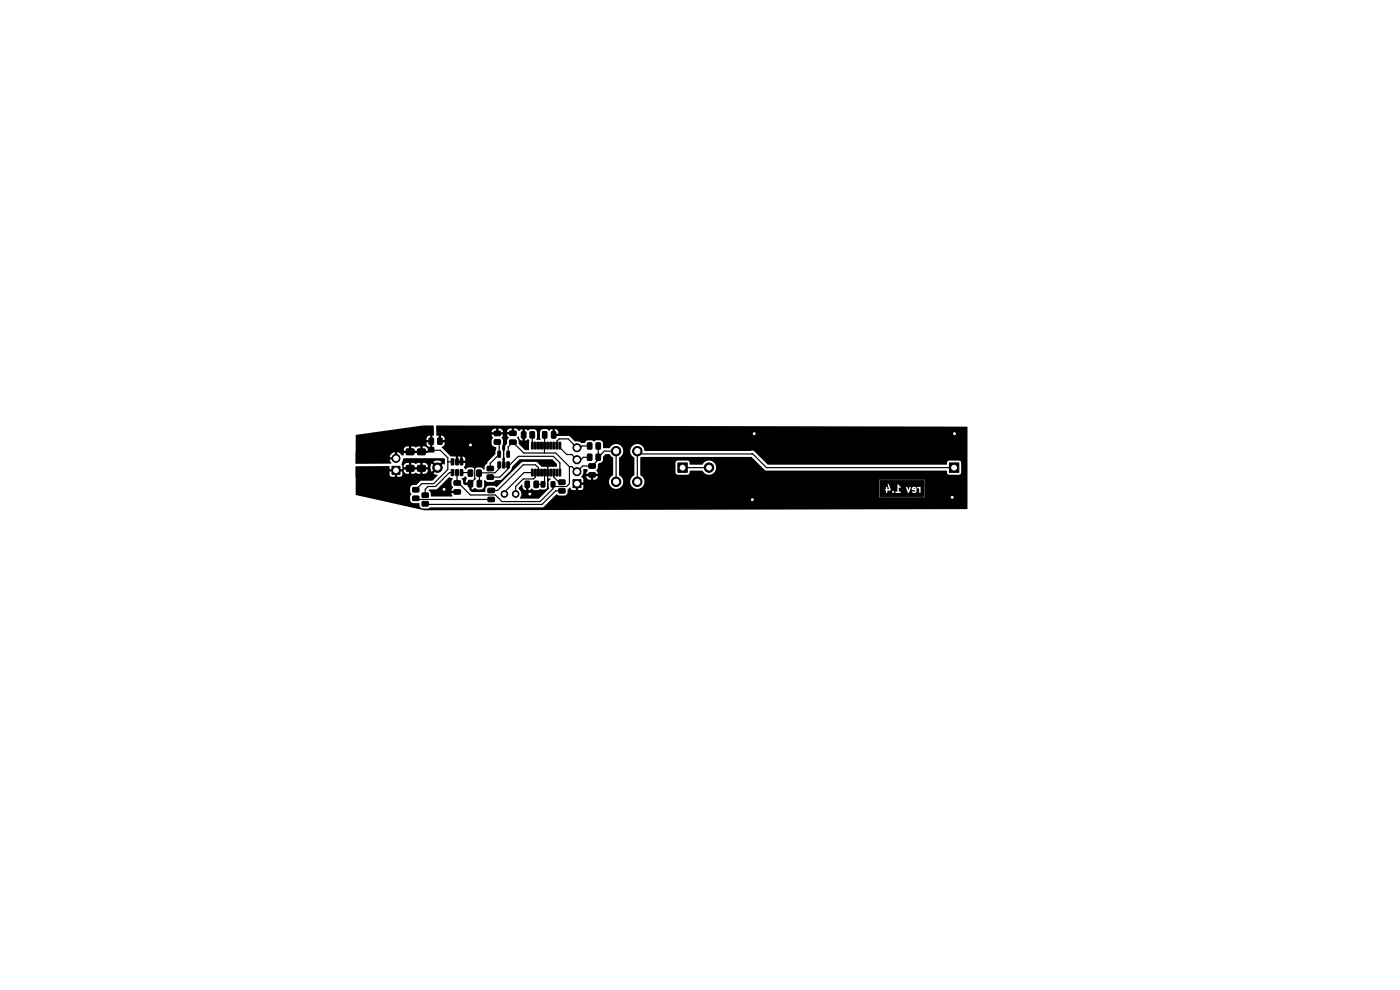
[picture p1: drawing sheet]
<svg xmlns="http://www.w3.org/2000/svg" width="297mm" height="210mm" viewBox="0 0 297 210" stroke-linecap="round" stroke-linejoin="round" font-family="sans-serif">
<g fill="#000">
<path d="M75.5 92.3l14.2-2h2.2l.2 2-.4 .1v.9h-.5v-.9a.7 .7 0 0 0-.7 .7v.3l1.2-.1v1.5h-.5v-.9h-.7v.2a.74 .74 0 0 0 .7 .7h.9l.1 .8h-1.4a.76 .76 0 0 0-.8-.9h-.3v.9h-.5l-.1-.9h-.5l-.4 .2-.4-.2h-.5v.9h-.5l-.1-.9h-.3a.76 .76 0 0 0-.7 .9h6.5v.3l-.1 .1-1.4 .1h-5v.4a.53 .53 0 0 1-.8-.3l-.6-.3v1.1h-.5v-1.1a1.27 1.27 0 0 0-1.1 1.1h1.6v.4l-.2 .1h-1.4l.3 .7-.1 .2h-7.4zM75.4 99l7.1-.1 .2 .6h2.6v-.7l-.1-.3 .5-1.3h8.5l.2 .8h-.7a1.47 1.47 0 0 0-1.8 0l.9 .8 .9-.8h.7v.4l-.2 .2-.2-.3-.8 .9h-.7l-.9-.9-.3 .8h-.5l-.3-.7-.8-.2v.9h-.5l-.1-.9h-.5l-.4 .2-.4-.2h-.5v.9h-.5l-.1-.9h-.3a.74 .74 0 0 0-.7 .9h5.6l.1 .7h-.6l-.1-.2h-1v.9h-.5l-.1-.9h-1.8v.9h-.5l-.1-.9h-1a.74 .74 0 0 0 .6 .9h1.4l.5-.2 .5 .2h1.4l.5-.3 .2-.4h.6l.2 .3 .9-.9h.7l-1.3 1.2 .6 .3h-7.1l-.1-.7h-1v1.1h-.5l-.1-1.1h-1v.9l.4 .2h1.9l.4-.4 7.4 .1-1.1 1.2h-2.4l-1 .9h-.7l-.4 .3-.2 1 .3 .6-.3 .5 .1 1 .5 .4 1.4 .1a.88 .88 0 0 0 .7 1.1h1.1l.5-.3h23.9l2.9-2.8 .5 .3h1.4l.3-.4 .1-.9 .5-.4 .4 .5h.8l.1-1.5 1.5-.1v-.7l-.4-.5 .4-.6v-.8l.2-.2h.6l.2 .2-.3 .8h2.4l-.3-.7 .3-.5v-.8l.3-.3a.76 .76 0 0 0 .8-.7v-.6l.6-.6h.8l.8 .8v3.7l-.4 .2h-3.8v.7h-.5l-.1-.7h-.9a.73 .73 0 0 0 .7 .8l1.3-.1 .3-.2 .1-.5 2.9 .1a1.5 1.5 0 0 0 .2 2.4h-6.1l-.1-.6h-1v1.1l.8-.1 .3-.4 6.3 .1a1.54 1.54 0 0 0 2-.8 1.54 1.54 0 0 0-.8-2v-3.7l.7-.7 .2-.7-.2-.7-.7-.7-1-.1-.6 .4-.4 .5h-1.3l-.1-1.3-.6-.4h-.8l-.5 .3-.5-.3h-.8l-.6 .6h-.8l-.7-.4-.6 .1-1.3-1.2h-3.4l-.1-1.5-.7 .4-.5-.4-1.2 .2-.2 .5 .1 1.5-.8 .1-.1-.1 .1-.4v-1.2l-.3-.4-1-.2-.6 .3-.6-.2-.1 2.3 .7-.2 .3 .2-.1 2-.8 .1-1.4-1.4v-.7l-.3-.6 .2-.2 .2 .1a.76 .76 0 0 0 .7 .7v-2.3l-.7 .4-.5-.5-.5-.1v.7h-.5l-.1-.7h-.2a.73 .73 0 0 0-.7 .7l1.5 .1h-2.4l-.2-.5-.5-.3h-.2v.8h-.5l-.1-.8h-.2a.74 .74 0 0 0-.7 .8h4.8l-.1 .4-1.4 .1 .3 .6-.3 .6v.7l-.4 .6-.2 1.1v1.2l.2 .4-.3 1.5-.2-.1-.2-1.4 .2-.5v-1.2l-.2-.4v-.7l.2-.5-.1-.9a.51 .51 0 0 1 .1-.9v-.1h-2.4l.1 .3a.36 .36 0 0 1 .2 .4 .36 .36 0 0 1-.2 .3l-.1 .1h-10v-.2a.71 .71 0 0 0-.7-.7v1l10.7-.1v.8a1.3 1.3 0 0 0 1 .8l-.2 1.4-1.4 1.4h-5l-.1-.6-.4-.3v.9h-.5l-.1-.9h-.4v.9h6.5l-.4 .7-.4 .4-.2 .9-.8-.5h-.7l-.5 .2-.5-.2h-.8l-.7 .4-.3-.5 .3-.4v-.5h-1.8l-.2-1.4h-1.1l-1.9-1.8 .6-.6v-.5l-1.2-.1v-1.4l-.4 .1-.1-.2-.1-2 112.6 .2 .2 .1v1.4h-86.8v-.3a.71 .71 0 0 0-.8-.7v1h87.6v8.2h-1.4v-2.1l-.4-.4h-2.2l-.3 .3-.2 .6h-37.9l-2.9-2.9-.3-.1-22.9 .1-.3-.7-.5-.6-.7-.2h-.5a1.55 1.55 0 0 0-1.1 1.4 1.55 1.55 0 0 0 .9 1.5v3.7a1.5 1.5 0 0 0-.5 2.3 1.5 1.5 0 0 0 2.4-.1 1.5 1.5 0 0 0-.7-2.2v-3.7l.3-.2h23.3l2.3 2.3h-9.8l-.3-.9-.6-.5-.5-.1-.9 .2-.6 .7h-2.6l-.2-.6-.3-.3h-2.2l-.4 .4v2.2l.4 .4h2.2l.3-.3 .2-.6h2.6a1.52 1.52 0 0 0 1.7 .9 1.52 1.52 0 0 0 1.2-1.5h9.8l.5 .5 .5 .1 38.2 .1a.62 .62 0 0 0 .5 .8h2.1l.4-.5h1.4v1.6h-18.8v3.7h9.7v-3.7h9.1l-.1 6.2-115.2 .2-14.5-3.2zM98 101.5l.7-.4h.1a.52 .52 0 0 1 0 .9v.3l1.2 .1 .1 1.4 .7-.3 .5 .3h1l.4-.6v-1.4l.7 .4h1.1l.7-.4h1.2l1.9-1.9 .3-.9 1.7-1.6h6.8l1 1v.6l-1.7 .1a.21 .21 0 0 1-.3 .2 .21 .21 0 0 1-.1-.3h-1.1l-1.2-1h-2.9l-5.4 5.3-.7-.3-1.3 .1-.4 .4-.1 .9h-2.8l-.5-.5-.1-1h-.9l-.4-.4v-.5zM91 103.9l1.7-.2 2.7-2.5 .7 .3-.3 .5v.8l.3 .6-.3 .7h1.3l.2 .4-.2 .1h-1.3l.2 .6-.1 .1h-4.4l-.2-.8zM110.1 103.4l.6-.6 .1 .1 .1 .4a.73 .73 0 0 0 .7 .7l.1-1.5 .4 .1v1.4l.7-.4 .7 .4h.7l.4-.2h1.1l.4-.4v-.8h.3l.1 1-2.2 2.2h-3.9l.2-1.2-.6-.8zM116.2 101.5h.3l.3 .1-.5 .7-.1-.1zM186.6 101.8h9.6v1.9h-.9l-.1-.4h-.6v.3l.3 .1h-.5l-.3-.4-.9 .1-.1-.1-.4 .7-.3-.7-1.3 .1-.5-.6-.2 .1v1h-1.4l-.4-1.1-.2-.1-.1 .2 .3 .9h-.3v-.4l-.3-.1v.5l-.3 .1 .3 .2 .1 .5 .1-.1 .1-.4h.5l.2-.2h1.4v.4h-.7l-.3-.1-.2 .2 .2 .2 .3-.3h.3l.1 .3h.9v-.3h-.3v-.9l.2 .1 .2-.1h1.1l.4 1.1 .1 .1 .5-1.2h.3v.5l.6 .1-.1 .3-.4-.1v.3h.7l.1-.8h.5l.2 .9 .2-.2v-.7h.9v1.7h-9.6zM193.8 103.6h.2l.1 .1z"/>
<circle cx="100.7" cy="101.5" r=".22"/>
</g>
<g fill="#000" stroke="#000" stroke-width=".21">
<path d="M83.2 98.9h1.7v1.7h-1.7zM86.2 95.3h1.6v1.1h-1.6zM86.2 98.8h1.6v1.1h-1.6zM88.6 95.3h1.6v1.1h-1.6zM91.1 93l.7-.1 .2 .2v1l-.2 .2h-.6l-.2-.2zM92.9 93l.7-.1 .2 .2v1l-.1 .2h-.6l-.3-.2zM95.7 97.4h.6l-.1 1.2-.5-.1zM95.7 99.6l.6 .1-.1 1.2-.5-.1zM96.7 97.4h.5v1.2l-.5-.1zM96.7 99.6l.5 .1v1.2l-.5-.1zM97.6 97.4h.6l-.1 1.2-.5-.1zM97.6 99.6l.6 .1-.1 1.2-.5-.1z"/>
<path d="M99.4 99.7h.7l.2 .1v1l-.2 .2-.6 .1-.2-.2zM101.2 99.7h.7l.2 .1v1l-.1 .2-.6 .1-.3-.2zM103.4 98.9h1.1l.2 .2v.6l-.2 .2h-1l-.2-.2zM104.9 93.3h1.1l.2 .2v.6l-.2 .2h-1l-.2-.3zM104.9 91.5l1.1-.1 .2 .3v.6l-.2 .1h-1l-.2-.2zM105.6 98l.6 .1-.1 1.2-.5-.1zM105.6 95.7l.6 .1-.1 1.2-.5-.1zM106.6 98l.5 .1v1.2l-.5-.1zM107.5 98l.6 .1-.1 1.2-.5-.1zM107.5 95.7l.6 .1-.1 1.2-.5-.1zM108.2 93.4l1.2-.1 .1 .2v.6l-.2 .2h-1.1l-.1-.2zM108.2 91.5l1.2-.1 .1 .3v.5l-.2 .2h-1.1l-.1-.3z"/>
<path d="M110.7 91.6l.7-.1 .2 .2v1l-.2 .2-.6 .1-.2-.2zM112.5 91.6l.7-.1 .2 .2v1l-.1 .2-.6 .1-.3-.2zM112.8 93.8h.3v1.5l-.4-.1zM112.8 99.5l.3 .1v1.4l-.4-.1zM113.4 93.8h.4l-.1 1.5-.3-.1zM113.4 99.5l.4 .1-.1 1.4-.3-.1zM114.1 93.8h.3v1.5l-.4-.1zM114.1 99.5l.3 .1v1.4l-.4-.1zM114.7 93.8h.4l-.1 1.5-.3-.1zM114.7 99.5l.4 .1-.1 1.4-.3-.1zM115.4 93.8h.3v1.5l-.4-.1zM115.4 99.5l.3 .1v1.4l-.4-.1z"/>
<path d="M115.1 91.6l.7-.1 .2 .2 .1 1-.2 .3h-.6l-.2-.2zM116 93.8h.4l-.1 1.5-.3-.1zM116 99.5l.4 .1-.1 1.4-.3-.1zM116.7 93.8h.3v1.5l-.4-.1zM116.7 99.5l.3 .1v1.4l-.4-.1zM117.3 93.8h.4l-.1 1.5-.3-.1zM117.3 99.5l.4 .1-.1 1.4-.3-.1zM117 91.6l.7-.1 .2 .2 .1 1-.2 .3h-.6l-.2-.2zM118 93.8h.3v1.5l-.4-.1zM118 99.5l.3 .1v1.4l-.4-.1zM118.6 93.8h.4l-.1 1.5-.3-.1zM118.6 99.5l.4 .1-.1 1.4-.3-.1z"/>
<path d="M124.7 96.4l.7-.1 .2 .2v.9l-.2 .3h-.6l-.2-.2zM124.7 94l.7-.1 .2 .2v1l-.2 .2h-.6l-.2-.2zM125 98.4h1.2l.1 .2v.6l-.2 .2-1.1-.1-.1-.2zM126.5 96.4l.7-.1 .2 .2v.9l-.1 .3h-.6l-.3-.2zM126.5 94l.7-.1 .2 .2v1l-.1 .2h-.6l-.3-.2zM143.8 98.2h2v2h-2zM201.4 98.2h2v2h-2zM87.6 105.3l1.1-.1 .2 .2v.7l-.2 .1h-1l-.2-.2zM87.6 103.4h1.1l.2 .2v.6l-.2 .2h-1l-.2-.3zM88.6 98.8h1.6v1.1h-1.6zM89.6 106.4h1.1l.2 .2v.6l-.2 .2h-1l-.2-.3zM89.6 104.6h1.1l.2 .2v.6l-.2 .2-1-.1-.2-.2z"/>
<path d="M96.4 102h1.2l.1 .2v.6l-.2 .2-1.1-.1-.1-.2zM96.4 103.9h1.2l.1 .2v.6l-.2 .1h-1.1l-.1-.2zM99.4 101.9h.7l.2 .1v1.1l-.2 .2h-.5l-.3-.1zM101.3 101.9h.7l.2 .1v1.1l-.2 .2h-.5l-.3-.1zM103.4 100.8l1.1-.1 .2 .3v.6l-.2 .1h-1l-.2-.2zM103.6 105.5h1.2l.1 .2v.6l-.2 .1h-1.1l-.1-.2zM103.6 103.6h1.2l.1 .2v.6l-.2 .1h-1.1l-.1-.2zM111.4 102.1l.7-.1 .2 .2 .1 1-.2 .3h-.6l-.2-.2zM113.3 102.1l.7-.1 .2 .2 .1 1-.2 .3h-.6l-.2-.2zM114.8 102.2l.6-.1 .2 .2v.8l-.1 .2-.7-.1zM116.9 102.2l.6-.1 .2 .2 .1 .8-.2 .2-.7-.1zM118.6 103.7l1.2-.1 .1 .2v.7l-.2 .1h-1l-.2-.2z"/>
<path d="M118.6 101.8h1.2l.1 .2v.6l-.2 .2h-1l-.2-.3zM121.6 101.8h1.7v1.6h-1.7zM125 100.3h1.2l.1 .2v.6l-.2 .1h-1.1l-.1-.2z"/>
<circle cx="84" cy="97.2" r=".85"/>
<circle cx="92.8" cy="99.2" r="1"/>
<circle cx="99.8" cy="94.4" r=".4"/>
<circle cx="122.4" cy="95" r=".85"/>
<circle cx="122.4" cy="97.5" r=".85"/>
<circle cx="130.7" cy="95.7" r="1"/>
<circle cx="135.2" cy="95.7" r="1"/>
<circle cx="150.4" cy="99.2" r="1"/>
<circle cx="160" cy="92" r=".4"/>
<circle cx="202.5" cy="92" r=".4"/>
<circle cx="94.2" cy="103.8" r=".4"/>
<circle cx="107" cy="104.8" r=".7"/>
<circle cx="109.4" cy="104.8" r=".7"/>
<circle cx="112.4" cy="104.8" r=".4"/>
<circle cx="122.4" cy="100.1" r=".85"/>
<circle cx="130.7" cy="102.2" r="1"/>
<circle cx="135.2" cy="102.2" r="1"/>
<circle cx="159.6" cy="106" r=".4"/>
<circle cx="202" cy="105.5" r=".4"/>
</g>
<g fill="none" stroke="#000" stroke-width=".25">
<path d="M91.1 95.5h2.3l1.6 1.6v2.5l-3 3h-2.5l-1.3 1.3M96 98h-1M100.8 98.8l-.1 2.8-.9 .9M105.5 93.8l.4 .4v2.2l-1.9 1.9v1.1M105.9 98.6v.8l-.9 .9h-3.3v2.3M107.8 96.4v-1.6l1-1 2.3 2.3h6.8l2.9 2.9M112.9 92.7v1.8M115.5 92.7v3.4M115.5 94.5h.1M116.2 98.6v5.2M118.1 94.5v-.9l.6-.5h1.8l1.9 1.9h.7l.4-.4h1.6M118.8 94.5v.5l1.4 1.4h1.1l1.1 1.1h.8l.5-.5h1.4"/>
<path d="M120.8 99v3.6l-.6 .6h-2.4l-.5-.4v.9l-2.7 2.7h-8.1l-1.4-1.4h-5.3l-2.8-2.9v-1.9M126.9 94.6v2.9l-1.3 1.3h-2l-1.2 1.3-1.1-1.1h-.5M126.9 97l1.3-1.3h2.5v6.5M144.8 99.2h5.6M202.4 99.2h-39.8l-3-3-23.8 .1-.6-.6v6.5M88.2 105.7l.2 .3h15.8M96 100.2h-.6l-3 3h-1.6l-.6 .6v1.2M97.9 100.2l1.9 .2M112.9 100.2h-1.7l-4.2 4.2v.4M113.6 100.2v1l-.4 .4h-2.2l-1.6 1.6v1.6M114.2 100.2v-1l-.6-.6h-2.6l-5.4 5.5h-1.4M115.5 100.2v2.2l-.3 .4h-1.4"/>
<path d="M117.5 100.2v1l1.1 1.1h.6M118.8 100.2v-2l-1.4-1.4h-7.4l-1.9 1.8h-.3v.8l-1.8 1.8h-2M119.2 104.1h-1.3l-2.9 2.9h-24.7l-.1-.1"/>
</g>
<g fill="#fff" stroke="#fff" stroke-width=".21">
<circle cx="159.6" cy="106" r=".2"/>
<circle cx="202" cy="105.5" r=".2"/>
<circle cx="94.2" cy="103.8" r=".2"/>
<circle cx="112.4" cy="104.8" r=".2"/>
<circle cx="99.8" cy="94.4" r=".2"/>
<circle cx="202.5" cy="92" r=".2"/>
<circle cx="160" cy="92" r=".2"/>
<circle cx="107" cy="104.8" r=".35"/>
<circle cx="135.2" cy="102.2" r=".55"/>
<circle cx="135.2" cy="95.7" r=".55"/>
<circle cx="130.7" cy="102.2" r=".55"/>
<circle cx="130.7" cy="95.7" r=".55"/>
<circle cx="84" cy="99.8" r=".5"/>
<circle cx="84" cy="97.2" r=".5"/>
<circle cx="109.4" cy="104.8" r=".35"/>
<circle cx="122.4" cy="102.6" r=".5"/>
<circle cx="122.4" cy="100.1" r=".5"/>
<circle cx="122.4" cy="97.5" r=".5"/>
<circle cx="122.4" cy="95" r=".5"/>
<circle cx="144.8" cy="99.2" r=".51"/>
<circle cx="92.8" cy="99.2" r=".51"/>
<circle cx="202.4" cy="99.2" r=".51"/>
<circle cx="150.4" cy="99.2" r=".51"/>
</g>
</svg>
